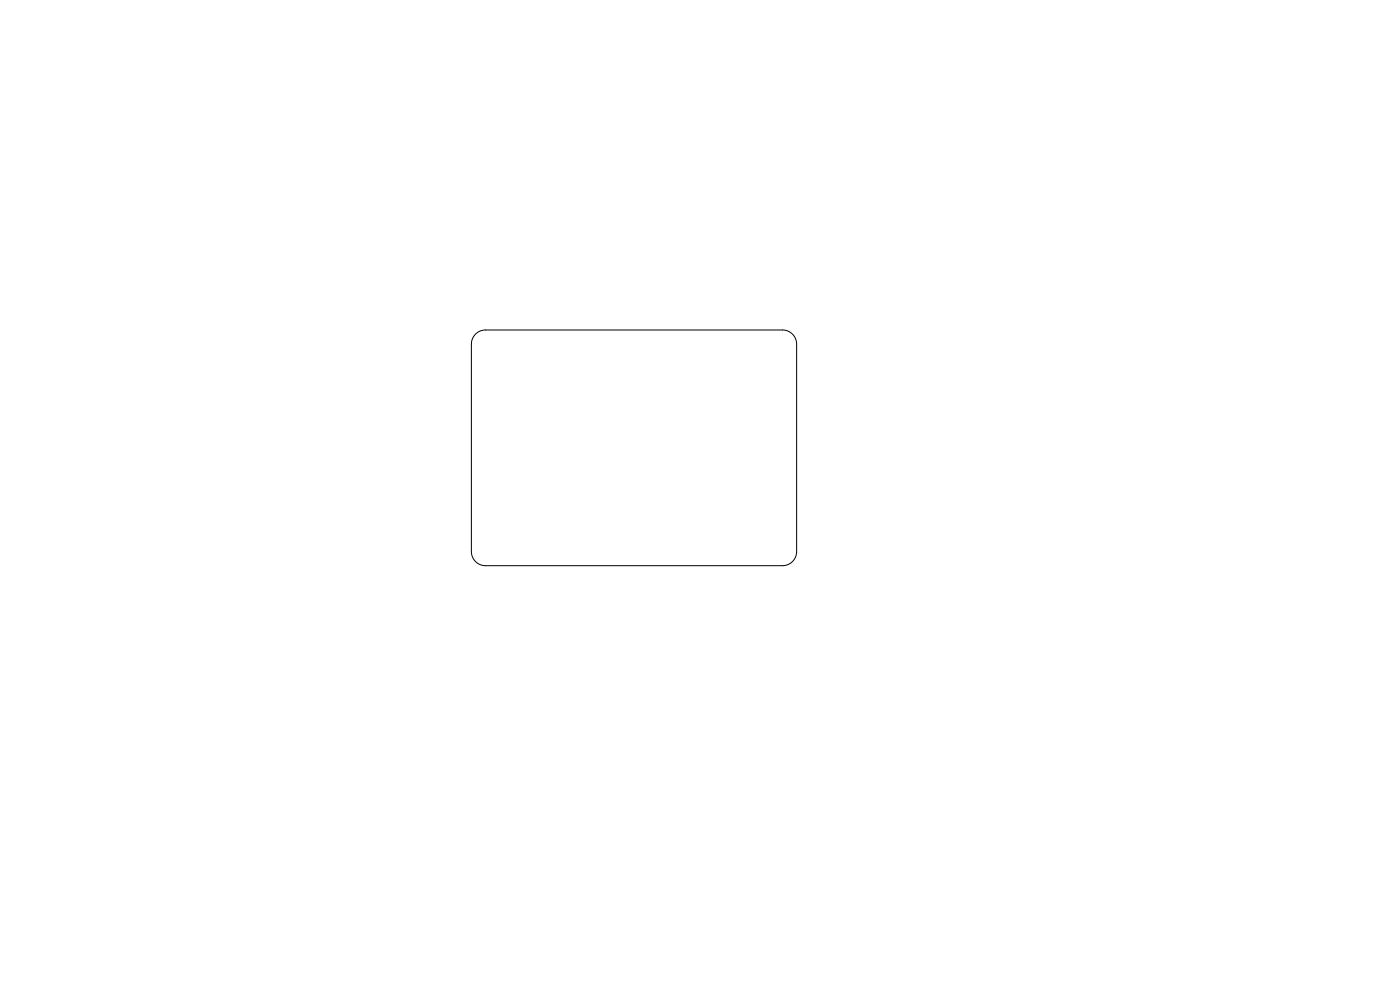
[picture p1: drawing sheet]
<svg xmlns="http://www.w3.org/2000/svg" width="297mm" height="210mm" viewBox="0 0 297 210" stroke-linecap="round" stroke-linejoin="round" font-family="sans-serif">
<path d="M100.9 70.9a3 3 0 0 1 2.1-.9h63a3 3 0 0 1 3 3v44a3 3 0 0 1-3 3h-63a3 3 0 0 1-3-3v-44a3 3 0 0 1 .9-2.1z" fill="none" stroke="#000" stroke-width=".21"/>
</svg>
